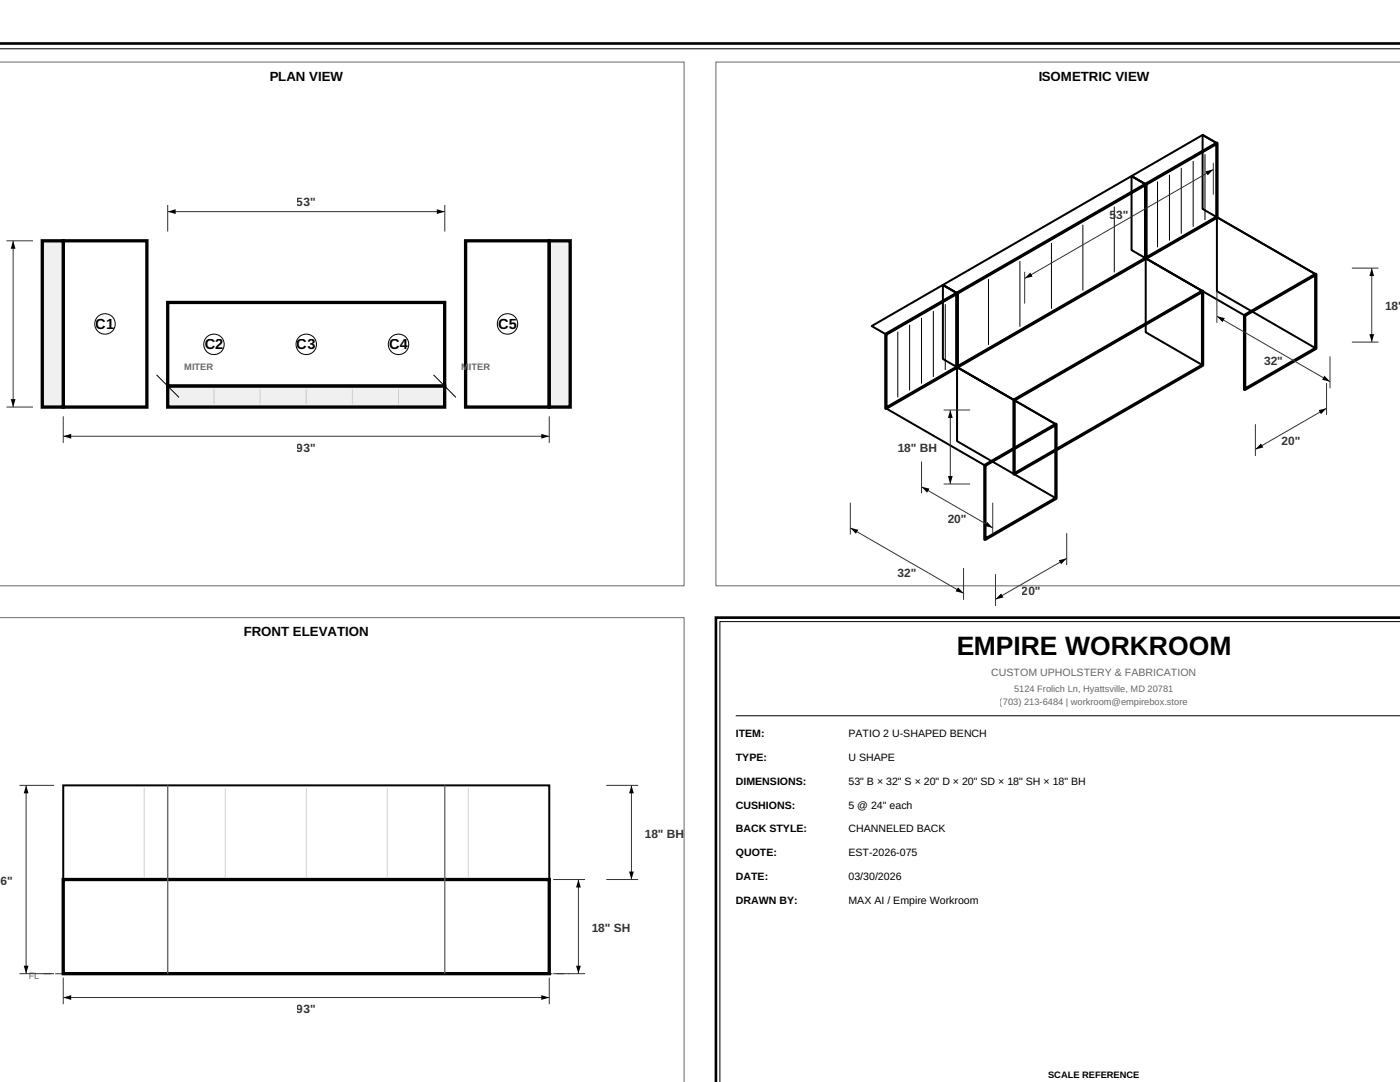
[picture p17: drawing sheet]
<svg xmlns="http://www.w3.org/2000/svg" width="279mm" height="216mm" viewBox="0 0 279 216" stroke-linecap="round" stroke-linejoin="round" font-family="sans-serif">
<defs><g id="words">
<text font-size="5.3" x="190.8" y="130.7">EMPIRE WORKROOM</text>
<g font-size="2.9">
<text x="19.1" y="65.6">C1</text>
<text x="99.4" y="65.6">C5</text>
<text x="40.8" y="69.7">C2</text>
<text x="59.3" y="69.7">C3</text>
<text x="77.7" y="69.7">C4</text>
</g>
<g font-size="2.6">
<text x="53.8" y="16.1">PLAN VIEW</text>
<text x="207.2" y="16.1">ISOMETRIC VIEW</text>
<text x="48.6" y="126.9">FRONT ELEVATION</text>
</g>
<g font-size="2.4" fill="#333">
<text x="59.2" y="41.2">53&quot;</text>
<text x="221.4" y="43.6">5</text>
<text x="222.8" y="43.6">3&quot;</text>
<text x="276.4" y="61.9">18&quot;</text>
<text x="252.3" y="72.8">32&quot;</text>
<text x="255.7" y="88.7">20&quot;</text>
<text x="59.2" y="90.2">93&quot;</text>
<text x="179.1" y="90.2">18&quot; BH</text>
<text x="189.1" y="104.4">20&quot;</text>
<text x="179.1" y="115">32&quot;</text>
<text x="203.9" y="118.7">20&quot;</text>
<text x="128.7" y="167.2">18&quot; BH</text>
<text x=".1" y="176.6">6&quot;</text>
<text x="118.1" y="185.9">18&quot; SH</text>
<text x="59.2" y="202.2">93&quot;</text>
</g>
<text font-size="2.1" fill="#666" x="197.8" y="134.9">CUSTOM UPHOLSTERY &amp; FABRICATION</text>
<g font-size="2.1">
<text x="146.8" y="147.1">ITEM:</text>
<text x="169.3" y="147.1">PATIO 2 U-SHAPED BENCH</text>
<text x="146.8" y="151.8">TYPE:</text>
<text x="169.3" y="151.8">U SHAPE</text>
<text x="146.8" y="156.6">DIMENSIONS:</text>
<text x="146.8" y="161.3">CUSHIONS:</text>
<text x="169.3" y="156.6">53&quot; B × 32&quot; S × 20&quot; D × 20&quot; SD × 18&quot; SH × 18&quot; BH</text>
<text x="169.3" y="161.3">5 @ 24&quot; each</text>
<text x="146.8" y="166.1">BACK STYLE:</text>
<text x="169.3" y="166.1">CHANNELED BACK</text>
<text x="146.8" y="170.9">QUOTE:</text>
<text x="169.3" y="170.9">EST-2026-075</text>
<text x="146.8" y="175.6">DATE:</text>
<text x="169.3" y="175.6">03/30/2026</text>
<text x="146.8" y="180.4">DRAWN BY:</text>
<text x="169.3" y="180.4">MAX AI / Empire Workroom</text>
</g>
<g font-size="1.9" fill="#666">
<text x="36.8" y="73.7">MITER</text>
<text x="92" y="73.7">MITER</text>
<text x="199.5" y="140.7">(703) 213-6484 | workroom@empirebox.store</text>
<text x="202.4" y="138.1">5124 Frolich Ln, Hyattsville, MD 20781</text>
<text x="5.7" y="195.3">FL</text>
</g>
<text font-size="1.9" x="209.2" y="215.1">SCALE REFERENCE</text>
</g></defs>
<path d="M-.1 8.7h279.5" fill="none" stroke="#000" stroke-width=".53"/>
<path d="M-.1 9.7h279.5" fill="none" stroke="#000" stroke-width=".2"/>
<path d="M-.1 12.4h136.6v104.5h-136.6" fill="none" stroke="#666" stroke-width=".2"/>
<path d="M12.6 48h16.7v33.2h-16.7z" fill="none" stroke="#000" stroke-width=".66" stroke-linecap="butt"/>
<path d="M8.4 48h4.2v33.2h-4.2z" fill="#f0f0f0" stroke="#000" stroke-width=".66" stroke-linecap="butt"/>
<path d="M33.5 60.4h55.2v16.6h-55.2z" fill="none" stroke="#000" stroke-width=".66" stroke-linecap="butt"/>
<path d="M33.5 77h55.2v4.2h-55.2z" fill="#f0f0f0" stroke="#000" stroke-width=".66" stroke-linecap="butt"/>
<path d="M42.7 77.6v3.1zM51.9 77.6v3.1zM61.1 77.6v3.1zM70.3 77.6v3.1zM79.5 77.6v3.1z" fill="#000" stroke="#ccc" stroke-width=".2"/>
<path d="M92.9 48h16.7v33.2h-16.7z" fill="none" stroke="#000" stroke-width=".66" stroke-linecap="butt"/>
<path d="M109.6 48h4.2v33.2h-4.2z" fill="#f0f0f0" stroke="#000" stroke-width=".66" stroke-linecap="butt"/>
<path d="M31.2 74.8l4.5 4.5zM86.5 74.8l4.5 4.5z" fill="#000" stroke="#000" stroke-width=".2"/>
<g fill="#fff" stroke="#000" stroke-width=".2">
<circle cx="20.9" cy="64.6" r="2.04"/>
<circle cx="42.7" cy="68.7" r="2.04"/>
<circle cx="61.1" cy="68.7" r="2.04"/>
<circle cx="79.5" cy="68.7" r="2.04"/>
<circle cx="101.3" cy="64.6" r="2.04"/>
</g>
<g fill="#000" stroke="#333" stroke-width=".2">
<path d="M242.1 32.5v6.3zM2.6 48v33.2zM1.3 48h5.3zM33.5 40.9v5.3zM33.5 42.2h55.3zM88.8 40.9v5.3zM204.5 55.6l37.6-21.8zM242.9 58.1v6.3zM269.8 53.5h5.3zM204.5 54.2v6.4zM264.7 76.4v6.4zM265.4 71.1v6.4z"/>
<path d="M242.9 63.1l22.5 13zM269.8 68.3h5.3zM273.8 53.5v14.8zM1.3 81.2h5.3zM12.6 83.1v5.3zM12.6 87h97zM109.6 83.1v5.3zM183.9 92.1v6.4zM189.7 81.8v14.8zM188.3 96.6h5.3zM188.3 81.8h5.3zM250.5 84.6v6.4z"/>
<path d="M250.5 89.7l14.2-8.2zM169.7 100.3v6.4zM192.3 113.3v6.4zM169.7 105.3l22.6 13.1zM198.1 100.3v6.4zM183.9 97.1l14.2 8.2zM198.7 114.6v6.3zM198.7 119.6l14.2-8.2zM212.9 106.4v6.3zM3.9 156.7h6.9zM121 156.7h6.3zM110.4 175.5h6.4z"/>
<path d="M121 175.5h6.3zM126 156.7v18.8zM5.2 156.7v37.6zM3.9 194.3h6.9zM12.6 195.1v5.3zM12.6 199h97zM109.6 195.1v5.3zM110.4 194.3h6.4zM115.4 175.5v18.8z"/>
</g>
<g fill="#000">
<path d="M240.5 34.2l1.6-.4-1.1 1.2zM2.6 48l.5 1.6h-1zM33.5 42.2l1.6-.4v.9zM87.2 41.8l1.6 .4-1.6 .5zM205.6 54.4l.5 .8-1.6 .4zM273.8 53.5l.4 1.6h-.9zM2.1 79.6h1l-.5 1.6zM242.9 63.1l1.6 .4-.5 .8zM264.3 74.9l1.1 1.2-1.6-.3zM273.3 66.7h.9l-.4 1.6zM12.6 87l1.6-.4v.9zM108 86.6l1.6 .4-1.6 .5z"/>
<path d="M183.9 97.1l1.6 .4-.5 .8zM189.7 81.8l.4 1.6h-.9zM189.2 95h.9l-.4 1.6zM251.7 88.5l.4 .8-1.6 .4zM263.1 81.8l1.6-.3-1.1 1.2zM169.7 105.3l1.6 .4-.5 .8zM191.2 117.2l1.1 1.2-1.6-.4zM197 104.1l1.1 1.2-1.6-.4zM199.8 118.4l.5 .8-1.6 .4zM211.3 111.8l1.6-.4-1.2 1.2zM5.2 156.7l.5 1.6h-1zM126 156.7l.5 1.6h-1z"/>
<path d="M115.4 175.5l.5 1.6h-.9zM125.5 173.9h1l-.5 1.6zM4.7 192.7h1l-.5 1.6zM12.6 199l1.6-.4v.9zM108 198.6l1.6 .4-1.6 .5zM115 192.7h.9l-.5 1.6z"/>
</g>
<path d="M142.9 12.4v104.5h136.5M142.9 12.4h.1M142.9 12.4h136.5M-.1 123.2h136.6v92.7" fill="none" stroke="#666" stroke-width=".2"/>
<path d="M228.7 36.8l14.2-8.2v14.7l-14.2 8.2zM191 58.5l37.7-21.7v14.7l-37.7 21.8zM176.8 66.7l14.2-8.2v14.8l-14.2 8.2zM202.4 79.8l37.6-21.7v14.8l-37.6 21.7zM248.4 62.9l14.2-8.2v14.8l-14.2 8.2zM196.6 92.9l14.1-8.2v14.7l-14.1 8.2zM12.6 175.5h97v18.8h-97z" fill="none" stroke="#000" stroke-width=".66" stroke-linecap="butt"/>
<g fill="none" stroke="#000" stroke-width=".4">
<path d="M225.8 35.1l2.9 1.7v14.7l-2.9-1.6zM225.8 35.1l14.2-8.2 2.9 1.7-14.2 8.2zM240 26.9l2.9 1.7v14.7l-2.9-1.6zM188.2 56.9l2.8 1.6v14.8l-2.8-1.7zM188.2 56.9l37.6-21.8 2.9 1.7-37.7 21.7zM228.7 51.5l11.3 6.6v14.8l-11.3-6.6zM228.7 51.5l14.2-8.2 19.7 11.4-14.2 8.2zM242.9 43.3l19.7 11.4v14.8l-19.7-11.4zM174 65.1l14.2-8.2 2.8 1.6-14.2 8.2zM191 73.3l19.7 11.4v14.7l-19.7-11.4zM191 73.3l37.7-21.8 11.3 6.6-37.6 21.7zM176.8 81.5l14.2-8.2 19.7 11.4-14.1 8.2z"/>
<path d="M12.6 156.7h97v18.8h-97z"/>
</g>
<path d="M228.7 51.5l14.2-8.2zM191 73.3l37.7-21.8zM176.8 81.5l14.2-8.2z" fill="#000" stroke="#000" stroke-width=".26"/>
<g fill="#000" stroke="#000" stroke-width=".2">
<path d="M216.1 44.8v13.2zM222.4 41.2v13.1zM231 36.2v13.1zM233.4 34.9v13.1zM235.7 33.5v13.1zM238.1 32.1v13.1zM240.5 30.8v13.1zM179.2 66.2v13.1zM181.5 64.8v13.1zM183.9 63.4v13.1zM186.3 62.1v13.1zM188.6 60.7v13.1z"/>
<path d="M197.3 55.7v13.1zM203.5 52.1v13.1zM209.8 48.5v13.1zM146.8 142.8h132.6z"/>
</g>
<path d="M8.7 194.3h104.9z" fill="#000" stroke="#666" stroke-width=".26" stroke-dasharray="1.6 .8" stroke-linecap="butt"/>
<path d="M28.8 157.2v17.8zM45 157.2v17.8zM61.1 157.2v17.8zM77.3 157.2v17.8zM93.5 157.2v17.8z" fill="#000" stroke="#ccc" stroke-width=".2"/>
<path d="M12.6 175.5h97z" fill="#000" stroke="#000" stroke-width=".4"/>
<path d="M33.5 156.7v37.6zM88.8 156.7v37.6z" fill="#000" stroke="#666" stroke-width=".26"/>
<path d="M279.4 123.2h-136.5v92.7" fill="none" stroke="#000" stroke-width=".53"/>
<path d="M279.4 124h-135.7v91.9" fill="none" stroke="#000" stroke-width=".2"/>
<use href="#words"/>
</svg>
